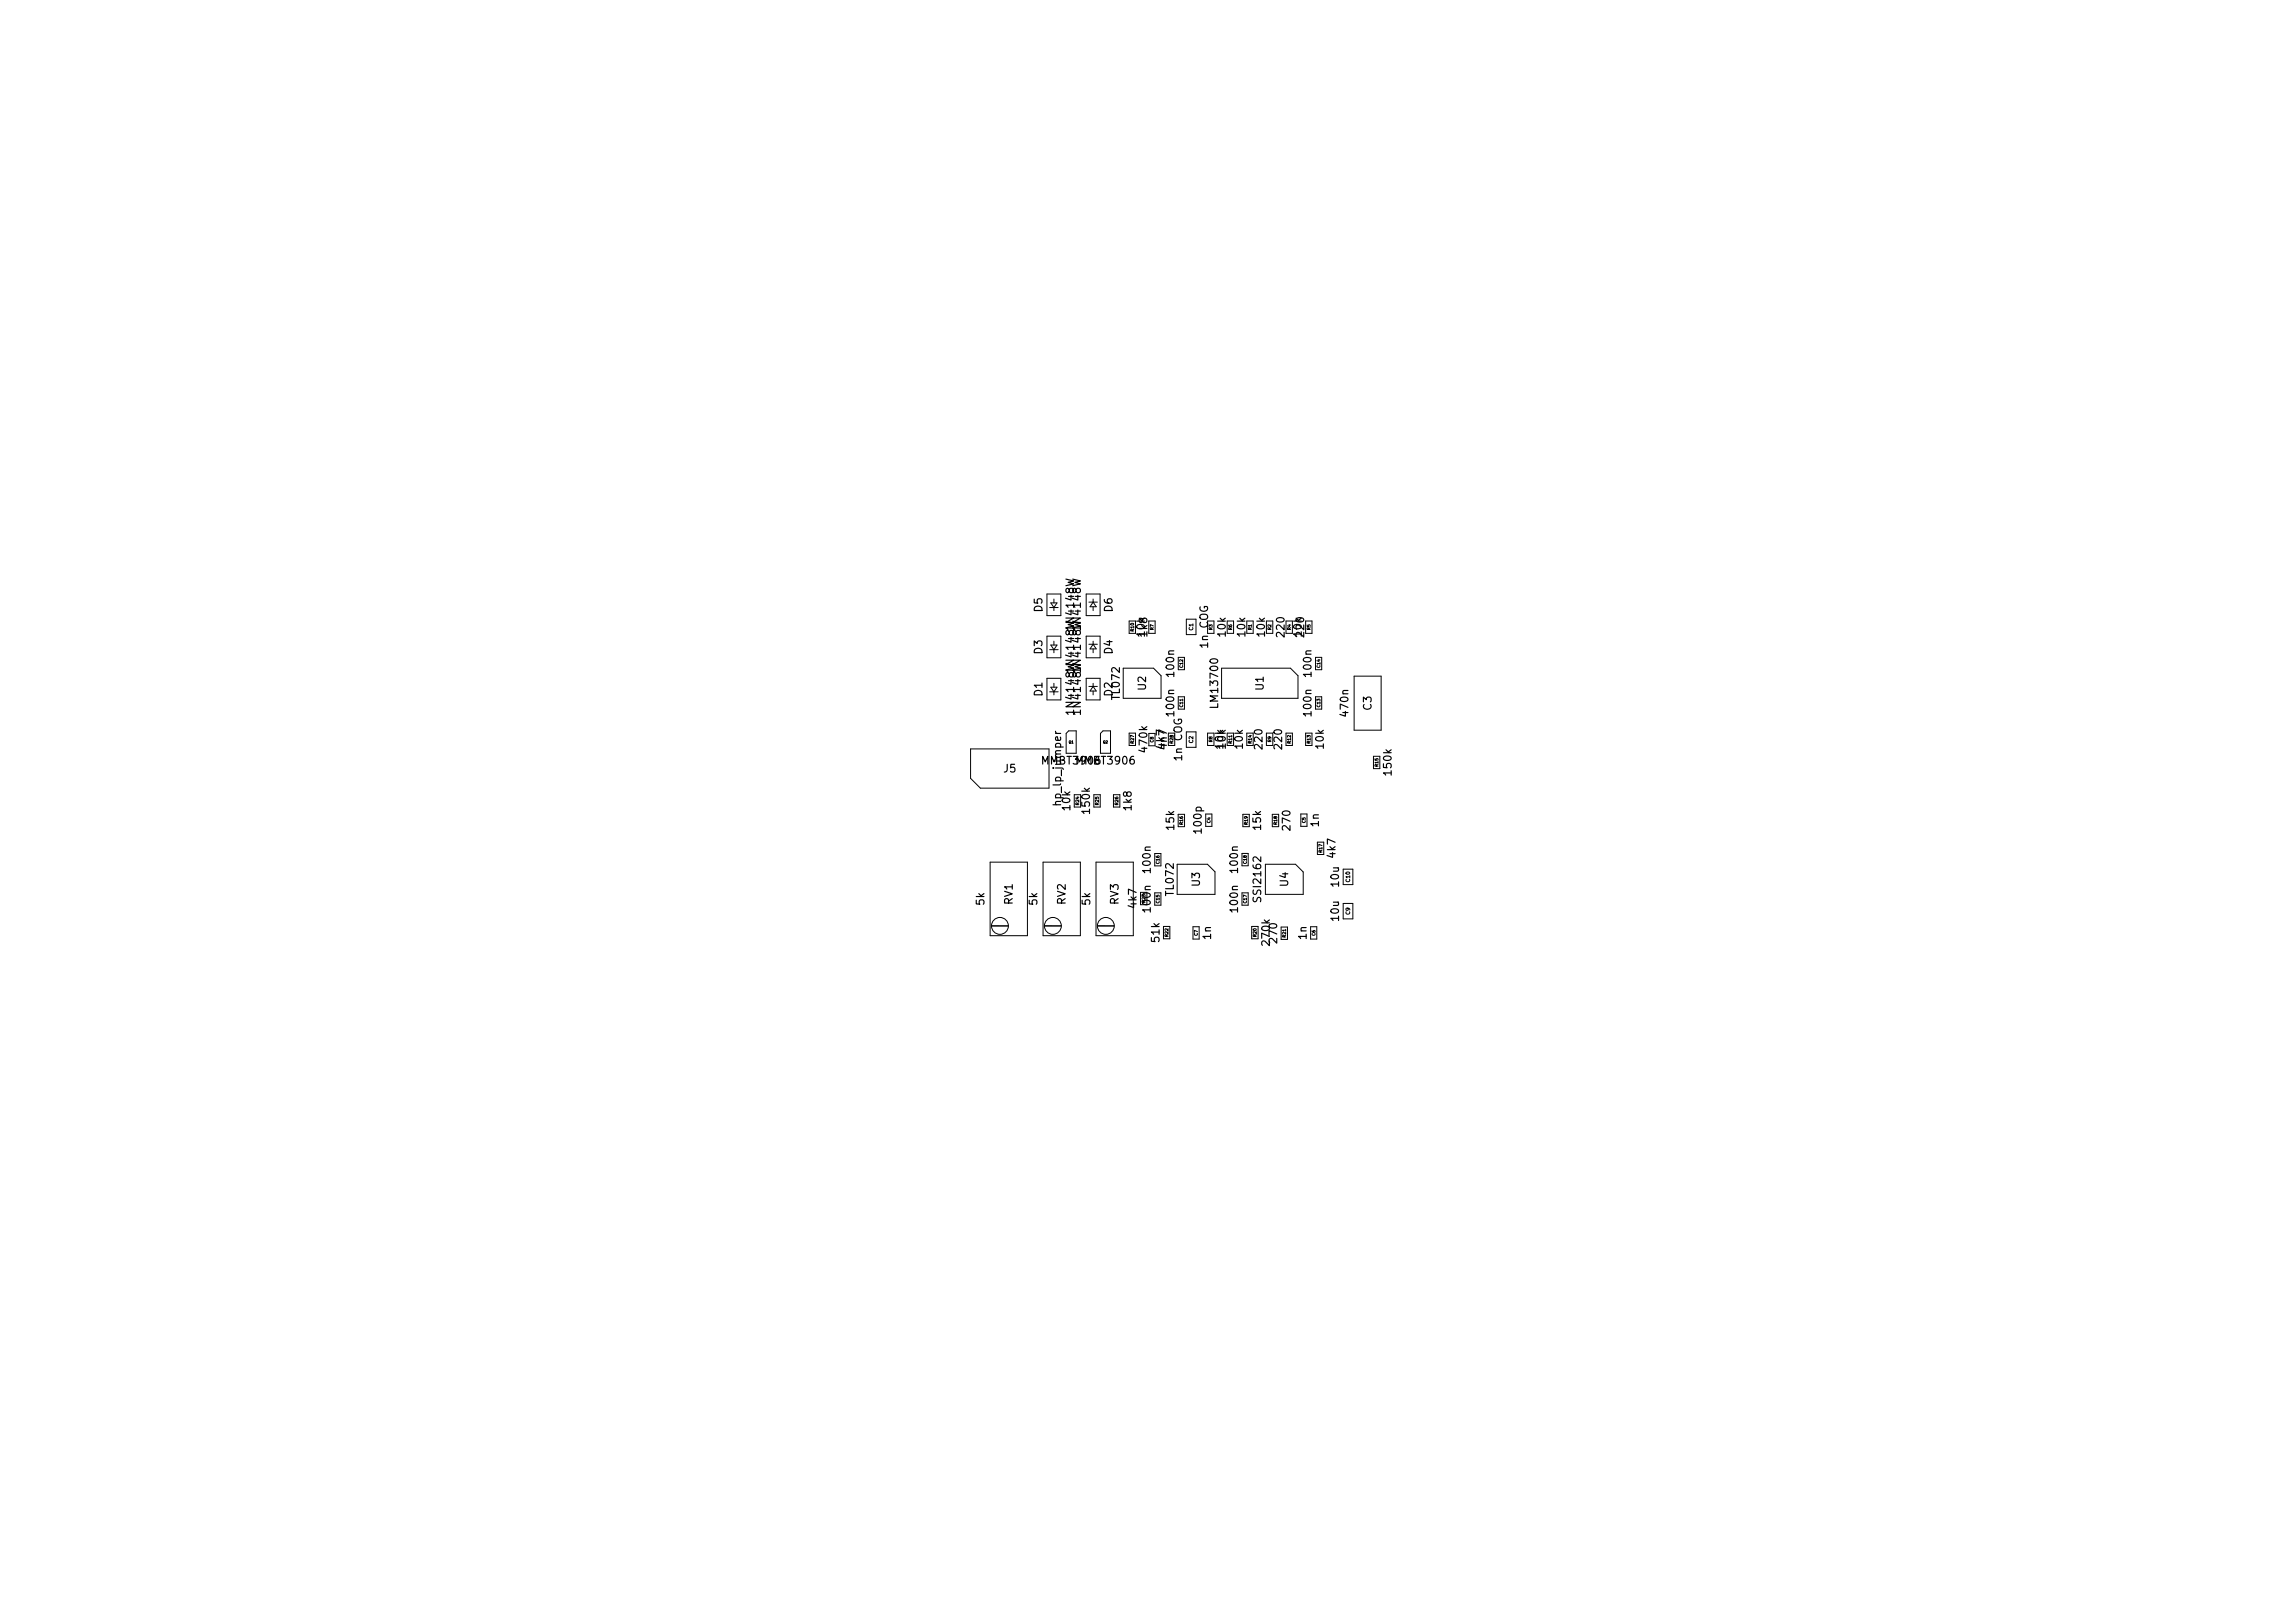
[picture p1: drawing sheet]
<svg xmlns="http://www.w3.org/2000/svg" width="297mm" height="210mm" viewBox="0 0 297 210" stroke-linecap="round" stroke-linejoin="round" font-family="sans-serif">
<defs><g id="words">
<g font-size="1.4">
<text x="135" y="79.2" transform="rotate(-90 135 79.2)">D5</text>
<text x="139.1" y="81.4" transform="rotate(-90 139.1 81.4)">1N4148W</text>
<text x="140" y="81.4" transform="rotate(-90 140 81.4)">1N4148W</text>
<text x="144.1" y="79.2" transform="rotate(-90 144.1 79.2)">D6</text>
<text x="148.6" y="82.4" transform="rotate(-90 148.6 82.4)">1k8</text>
<text x="156.5" y="83.8" transform="rotate(-90 156.5 83.8)">1n COG</text>
<text x="158.8" y="82.4" transform="rotate(-90 158.8 82.4)">10k</text>
<text x="161.3" y="82.4" transform="rotate(-90 161.3 82.4)">10k</text>
<text x="163.9" y="82.4" transform="rotate(-90 163.9 82.4)">10k</text>
<text x="166.4" y="82.4" transform="rotate(-90 166.4 82.4)">220</text>
<text x="168.9" y="82.4" transform="rotate(-90 168.9 82.4)">220</text>
<text x="135" y="84.7" transform="rotate(-90 135 84.7)">D3</text>
<text x="139.1" y="86.9" transform="rotate(-90 139.1 86.9)">1N4148W</text>
<text x="144.1" y="84.7" transform="rotate(-90 144.1 84.7)">D4</text>
<text x="148.4" y="89.4" transform="rotate(-90 148.4 89.4)">U2</text>
<text x="152.1" y="87.5" transform="rotate(-90 152.1 87.5)">100n</text>
<text x="163.7" y="89.4" transform="rotate(-90 163.7 89.4)">U1</text>
<text x="169.9" y="87.5" transform="rotate(-90 169.9 87.5)">100n</text>
<text x="135" y="90.2" transform="rotate(-90 135 90.2)">D1</text>
<text x="139.1" y="92.4" transform="rotate(-90 139.1 92.4)">1N4148W</text>
<text x="140" y="92.4" transform="rotate(-90 140 92.4)">1N4148W</text>
<text x="144.1" y="90.2" transform="rotate(-90 144.1 90.2)">D2</text>
<text x="145.1" y="90.5" transform="rotate(-90 145.1 90.5)">TL072</text>
<text x="152.1" y="92.7" transform="rotate(-90 152.1 92.7)">100n</text>
<text x="157.8" y="91.5" transform="rotate(-90 157.8 91.5)">LM13700</text>
<text x="169.9" y="92.7" transform="rotate(-90 169.9 92.7)">100n</text>
<text x="174.7" y="92.7" transform="rotate(-90 174.7 92.7)">470n</text>
<text x="177.7" y="92" transform="rotate(-90 177.7 92)">C3</text>
<text x="130" y="100.1">J5</text>
<text x="135.1" y="99">MMBT3906</text>
<text x="139.6" y="99">MMBT3906</text>
<text x="148.6" y="97.3" transform="rotate(-90 148.6 97.3)">470k</text>
<text x="150.8" y="96.9" transform="rotate(-90 150.8 96.9)">4k7</text>
<text x="153.1" y="98.4" transform="rotate(-90 153.1 98.4)">1n COG</text>
<text x="158.5" y="96.9" transform="rotate(-90 158.5 96.9)">10k</text>
<text x="161" y="96.9" transform="rotate(-90 161 96.9)">10k</text>
<text x="163.5" y="96.9" transform="rotate(-90 163.5 96.9)">220</text>
<text x="166.1" y="96.9" transform="rotate(-90 166.1 96.9)">220</text>
<text x="171.5" y="96.9" transform="rotate(-90 171.5 96.9)">10k</text>
<text x="180.3" y="100.3" transform="rotate(-90 180.3 100.3)">150k</text>
<text x="137.5" y="104.1" transform="rotate(-90 137.5 104.1)">hp_lp_jumper</text>
<text x="138.6" y="104.9" transform="rotate(-90 138.6 104.9)">10k</text>
<text x="141.2" y="105.3" transform="rotate(-90 141.2 105.3)">150k</text>
<text x="146.6" y="104.9" transform="rotate(-90 146.6 104.9)">1k8</text>
<text x="152.1" y="107.5" transform="rotate(-90 152.1 107.5)">15k</text>
<text x="155.7" y="107.8" transform="rotate(-90 155.7 107.8)">100p</text>
<text x="163.3" y="107.5" transform="rotate(-90 163.3 107.5)">15k</text>
<text x="167.2" y="107.5" transform="rotate(-90 167.2 107.5)">270</text>
<text x="170.8" y="107.1" transform="rotate(-90 170.8 107.1)">1n</text>
<text x="149.1" y="113" transform="rotate(-90 149.1 113)">100n</text>
<text x="160.4" y="112.9" transform="rotate(-90 160.4 112.9)">100n</text>
<text x="173" y="111.1" transform="rotate(-90 173 111.1)">4k7</text>
<text x="127.5" y="117.2" transform="rotate(-90 127.5 117.2)">5k</text>
<text x="131.2" y="117.2" transform="rotate(-90 131.2 117.2)">RV1</text>
<text x="134.4" y="117.2" transform="rotate(-90 134.4 117.2)">5k</text>
<text x="138" y="117.2" transform="rotate(-90 138 117.2)">RV2</text>
<text x="141.2" y="117.2" transform="rotate(-90 141.2 117.2)">5k</text>
<text x="144.9" y="117.2" transform="rotate(-90 144.9 117.2)">RV3</text>
<text x="147.2" y="117.6" transform="rotate(-90 147.2 117.6)">4k7</text>
<text x="149.1" y="118.1" transform="rotate(-90 149.1 118.1)">100n</text>
<text x="152" y="115.9" transform="rotate(-90 152 115.9)">TL072</text>
<text x="155.4" y="114.8" transform="rotate(-90 155.4 114.8)">U3</text>
<text x="160.4" y="118.1" transform="rotate(-90 160.4 118.1)">100n</text>
<text x="163.4" y="116.6" transform="rotate(-90 163.4 116.6)">SSI2162</text>
<text x="166.9" y="114.8" transform="rotate(-90 166.9 114.8)">U4</text>
<text x="173.4" y="119.2" transform="rotate(-90 173.4 119.2)">10u</text>
<text x="173.4" y="114.8" transform="rotate(-90 173.4 114.8)">10u</text>
<text x="150.2" y="122" transform="rotate(-90 150.2 122)">51k</text>
<text x="156.9" y="121.7" transform="rotate(-90 156.9 121.7)">1n</text>
<text x="164.5" y="122.4" transform="rotate(-90 164.5 122.4)">270k</text>
<text x="165.4" y="122.1" transform="rotate(-90 165.4 122.1)">270</text>
<text x="169.3" y="121.7" transform="rotate(-90 169.3 121.7)">1n</text>
</g>
<g font-size=".7">
<text x="154.6" y="81.7" transform="rotate(-90 154.6 81.7)">C1</text>
<text x="154.6" y="96.3" transform="rotate(-90 154.6 96.3)">C2</text>
<text x="174.9" y="118.5" transform="rotate(-90 174.9 118.5)">C9</text>
<text x="174.9" y="114.2" transform="rotate(-90 174.9 114.2)">C10</text>
</g>
<g font-size=".6">
<text x="146.9" y="81.8" transform="rotate(-90 146.9 81.8)">R10</text>
<text x="149.4" y="81.6" transform="rotate(-90 149.4 81.6)">R7</text>
<text x="157" y="81.6" transform="rotate(-90 157 81.6)">R3</text>
<text x="159.6" y="81.6" transform="rotate(-90 159.6 81.6)">R6</text>
<text x="162.1" y="81.6" transform="rotate(-90 162.1 81.6)">R1</text>
<text x="164.7" y="81.6" transform="rotate(-90 164.7 81.6)">R2</text>
<text x="167.2" y="81.6" transform="rotate(-90 167.2 81.6)">R4</text>
<text x="169.7" y="81.6" transform="rotate(-90 169.7 81.6)">R5</text>
<text x="153.2" y="86.5" transform="rotate(-90 153.2 86.5)">C12</text>
<text x="171" y="86.5" transform="rotate(-90 171 86.5)">C14</text>
<text x="153.2" y="91.6" transform="rotate(-90 153.2 91.6)">C11</text>
<text x="171" y="91.6" transform="rotate(-90 171 91.6)">C13</text>
<text x="146.9" y="96.3" transform="rotate(-90 146.9 96.3)">R27</text>
<text x="149.4" y="96.2" transform="rotate(-90 149.4 96.2)">C8</text>
<text x="152" y="96.3" transform="rotate(-90 152 96.3)">R28</text>
<text x="157" y="96.1" transform="rotate(-90 157 96.1)">R8</text>
<text x="159.6" y="96.3" transform="rotate(-90 159.6 96.3)">R11</text>
<text x="162.1" y="96.3" transform="rotate(-90 162.1 96.3)">R14</text>
<text x="164.7" y="96.1" transform="rotate(-90 164.7 96.1)">R9</text>
<text x="167.2" y="96.3" transform="rotate(-90 167.2 96.3)">R12</text>
<text x="169.7" y="96.3" transform="rotate(-90 169.7 96.3)">R13</text>
<text x="178.5" y="99.3" transform="rotate(-90 178.5 99.3)">R15</text>
<text x="139.8" y="104.3" transform="rotate(-90 139.8 104.3)">R24</text>
<text x="142.3" y="104.3" transform="rotate(-90 142.3 104.3)">R25</text>
<text x="144.9" y="104.3" transform="rotate(-90 144.9 104.3)">R26</text>
<text x="153.2" y="106.8" transform="rotate(-90 153.2 106.8)">R16</text>
<text x="156.8" y="106.6" transform="rotate(-90 156.8 106.6)">C4</text>
<text x="161.6" y="106.8" transform="rotate(-90 161.6 106.8)">R19</text>
<text x="165.4" y="106.8" transform="rotate(-90 165.4 106.8)">R18</text>
<text x="169.1" y="106.6" transform="rotate(-90 169.1 106.6)">C5</text>
<text x="150.2" y="111.9" transform="rotate(-90 150.2 111.9)">C16</text>
<text x="161.5" y="111.9" transform="rotate(-90 161.5 111.9)">C18</text>
<text x="171.3" y="110.4" transform="rotate(-90 171.3 110.4)">R17</text>
<text x="148.4" y="116.9" transform="rotate(-90 148.4 116.9)">R23</text>
<text x="150.2" y="117" transform="rotate(-90 150.2 117)">C15</text>
<text x="161.5" y="117" transform="rotate(-90 161.5 117)">C17</text>
<text x="151.3" y="121.3" transform="rotate(-90 151.3 121.3)">R22</text>
<text x="155.1" y="121.2" transform="rotate(-90 155.1 121.2)">C7</text>
<text x="162.8" y="121.3" transform="rotate(-90 162.8 121.3)">R20</text>
<text x="166.6" y="121.4" transform="rotate(-90 166.6 121.4)">R21</text>
<text x="170.4" y="121.2" transform="rotate(-90 170.4 121.2)">C6</text>
</g>
<g font-size=".4">
<text x="138.5" y="96.3">Q1</text>
<text x="142.9" y="96.3">Q2</text>
</g>
</g></defs>
<path d="M139 85.5h1l-1 .6h1M139.3 84.6h.7M139.3 82.7h.7M139.4 81.9l.2-.2h.3l.1 .2-.1 .3h-.3l-.2-.1-.1-.4h-.2l-.1 .1v.3l.1 .1h.1l.2-.1M140 83.9h-1l.2 .2M140 83.6v.5" fill="none" stroke="#000" stroke-width=".15"/>
<g fill="none" stroke="#000" stroke-width=".13">
<path d="M135.6 77h1.8v2.8h-1.8zM136 78.7h1.1M136.1 78.1h.8l-.4 .6zM136.5 77.6v.5M136.5 78.7v.4M140.7 77h1.8v2.8h-1.8zM141.1 78h1.1M141.6 77.6v.4M141.6 78.6v.5M141.6 78l.4 .6h-.8zM125.7 97h10.2v5.1h-8.9l-1.3-1.3zM135.6 87.9h1.8v2.8h-1.8z"/>
<path d="M135.6 82.4h1.8v2.8h-1.8zM136 89.6h1.1M136 84.2h1.1M136.1 89h.8l-.4 .6zM136.1 83.6h.8l-.4 .6zM136.5 83.1v.5M136.5 84.2v.4M136.5 88.5v.5M136.5 89.6v.4M138.1 97.6v-2.6l.3-.3h1v2.9M140.7 87.9h1.8v2.8h-1.8zM140.7 82.4h1.8v2.8h-1.8z"/>
<path d="M141.1 88.9h1.1M141.1 83.5h1.1M141.6 83.1v.4M141.6 84.1v.5M141.6 88.5v.4M141.6 89.5v.5M141.6 88.9l.4 .6h-.8zM141.6 83.5l.4 .6h-.8zM142.6 97.6v-2.6l.3-.3h1v2.9M145.5 86.6h3.9l1 .9v3h-4.9zM146.3 80.5h.8v1.6h-.8zM146.3 95h.8v1.6h-.8z"/>
<path d="M148.8 80.5h.8v1.6h-.8M148.8 95h.8M148.8 96.6h.8M152.2 95h-.8v1.6h.8M152.6 85.2h.8v1.6h-.8zM152.6 90.3h.8v1.6h-.8zM153.7 80.2h1.2v2h-1.2zM153.7 94.8h1.2v2h-1.2zM156.4 80.5h.9v1.6h-.9M157.3 95h-.9v1.6h.9M158.2 86.6h9l.9 .9v3h-9.9zM159 80.5h.8v1.6h-.8"/>
<path d="M159.8 95h-.8v1.6h.8M161.5 80.5h.8v1.6h-.8M162.3 95h-.8v1.6h.8M164.1 80.5h.8v1.6h-.8M164.9 95h-.8v1.6h.8M166.6 80.5h.8v1.6h-.8M166.6 95h.8v1.6h-.8zM169.1 80.5h.9v1.6h-.9M169.1 95h.9v1.6h-.9zM170.4 85.2h.8v1.6h-.8zM170.4 90.3h.8v1.6h-.8zM175.4 87.6h3.5v7h-3.5z"/>
<path d="M177.9 98h.8v1.6h-.8zM128.3 111.7h4.8v9.5h-4.8zM128.4 119.9h2.2M135.1 111.7h4.9v9.5h-4.9zM135.3 119.9h2.2M140 103h-.8v1.6h.8M141.7 103h.8v1.6h-.8zM142 111.7h4.8v9.5h-4.8zM142.2 119.9h2.1M144.2 103h.9v1.6h-.9zM149.6 110.6h.8v1.6h-.8zM149.6 115.7h.8v1.6h-.8z"/>
<path d="M152.5 112h3.9l1 .9v3h-4.9zM152.6 105.5h.8v1.6h-.8zM156.2 105.5h.8v1.6h-.8M160.9 110.6h.8v1.6h-.8zM160.9 115.7h.8v1.6h-.8zM161 105.5h.8v1.6h-.8zM163.9 112h3.9l1 1v2.9h-4.9zM164.8 105.5h.8v1.6h-.8zM168.5 105.5h.8v1.6h-.8zM170.7 109.1h.8v1.6h-.8zM174 117h1.3v2h-1.3zM174 112.6h1.3v2h-1.3z"/>
<path d="M150.7 120h.8v1.6h-.8zM154.5 120.1h.8v1.6h-.8zM162.1 120h.9v1.6h-.9zM166 120.1h.8v1.6h-.8zM169.8 120.1h.8v1.6h-.8z"/>
<circle cx="129.5" cy="119.9" r="1.09"/>
<circle cx="136.4" cy="119.9" r="1.09"/>
<circle cx="143.2" cy="119.9" r="1.09"/>
</g>
<use href="#words"/>
</svg>
